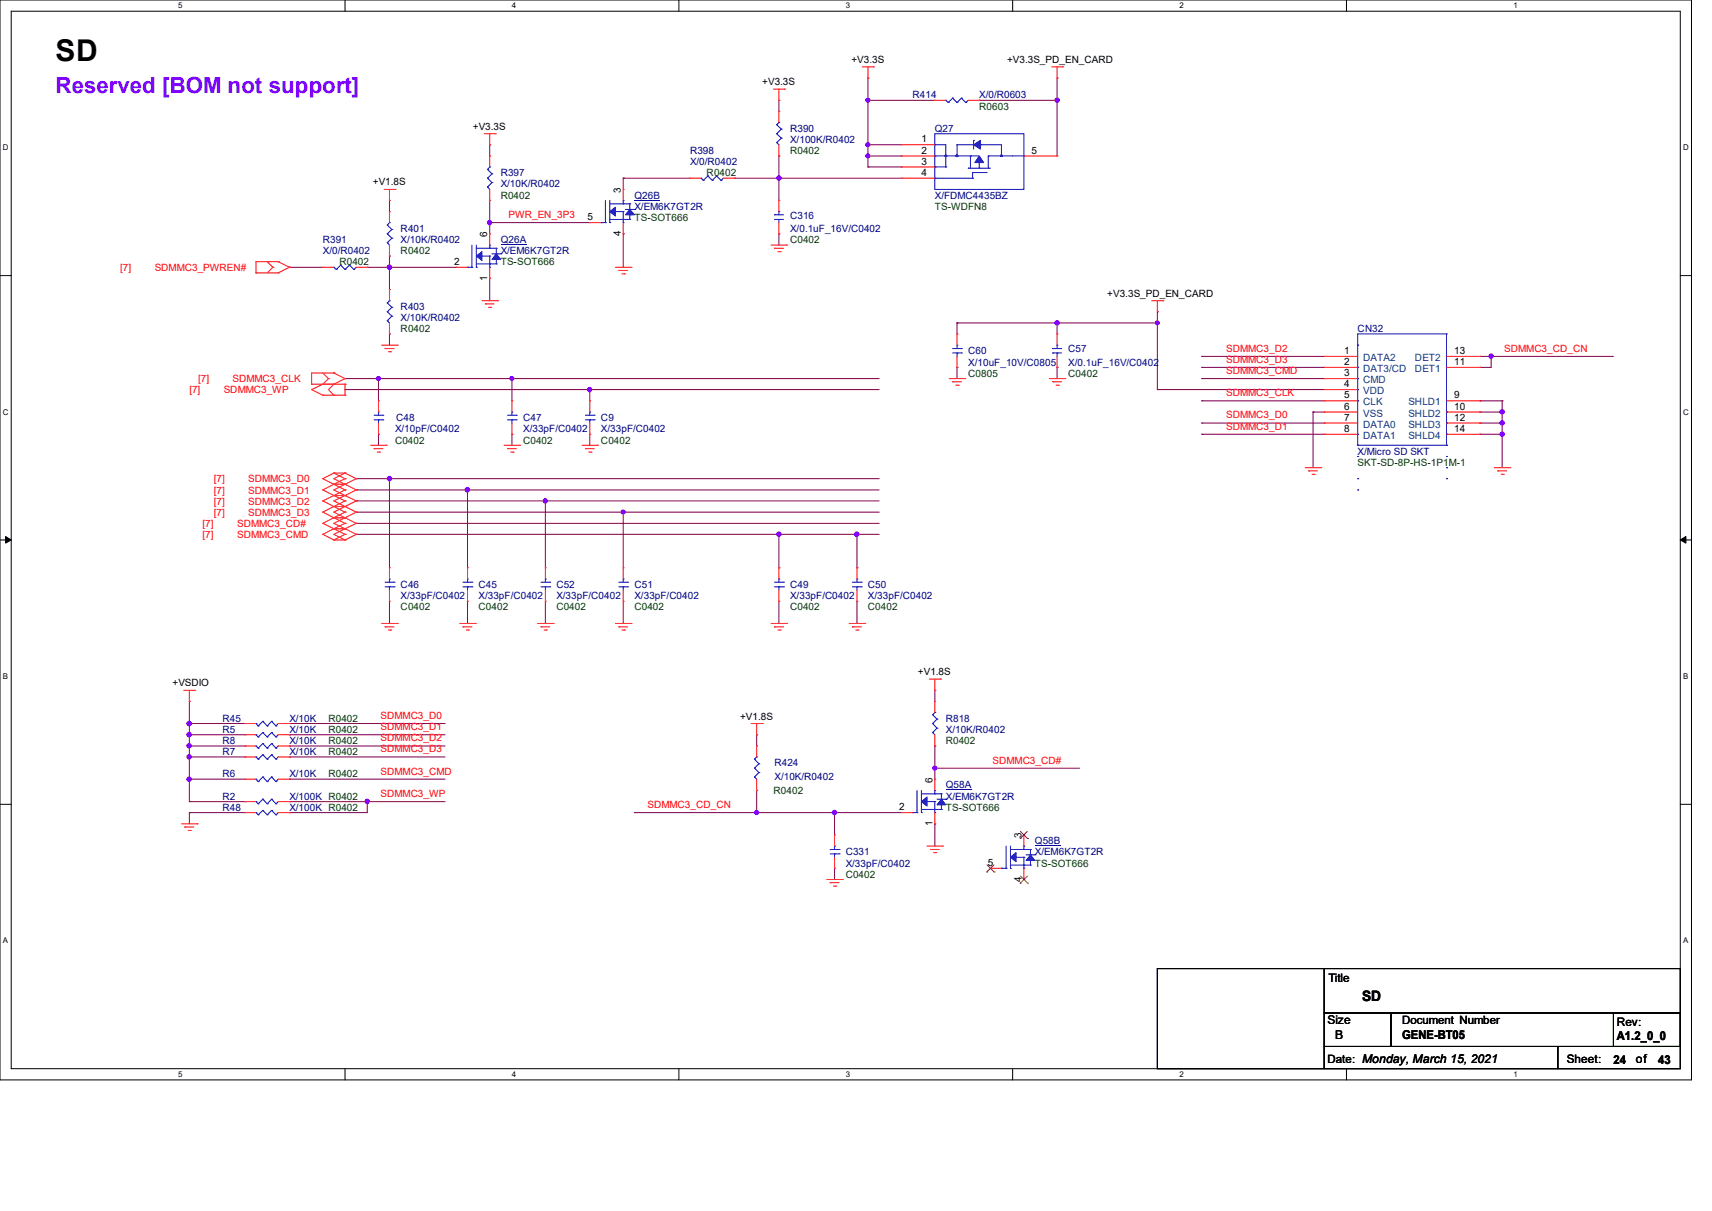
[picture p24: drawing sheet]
<svg xmlns="http://www.w3.org/2000/svg" width="297mm" height="210mm" viewBox="0 0 297 210" stroke-linecap="round" stroke-linejoin="round" font-family="sans-serif">
<defs><g id="words">
<text font-size="5.2" x="9.7" y="10.6">SD</text>
<text font-size="3.9" fill="#8000ff" x="9.7" y="16.1">Reserved [BOM not support]</text>
<text font-size="2.5" x="236.3" y="173.6">SD</text>
<g font-size="2.1">
<text x="230.3" y="177.6">Size</text>
<text x="231.6" y="180.1">B</text>
<text x="243.2" y="180.2">GENE-BT05</text>
<text x="279.9" y="184.4">24</text>
<text x="280.5" y="180.4">A1.2_0_0</text>
<text x="283.8" y="184.4">of</text>
<text x="287.7" y="184.4">43</text>
</g>
<g font-size="2">
<text x="230.5" y="170.3">Title</text>
<text x="243.2" y="177.5">Document Number</text>
<text x="280.5" y="178">Rev:</text>
<text x="230.3" y="184.3">Date: Monday, March 15, 2021</text>
<text x="271.8" y="184.4">Sheet:</text>
</g>
<g font-size="1.7">
<text x="147.7" y="10.9">+V3.3S</text>
<text x="174.7" y="10.9">+V3.3S_PD_EN_CARD</text>
<text x="132.2" y="14.7">+V3.3S</text>
<text x="82" y="22.5">+V3.3S</text>
<text x="159.8" y="24.7">1</text>
<text x="159.8" y="26.6">2</text>
<text x="159.8" y="28.5">3</text>
<text x="179" y="26.6">5</text>
<text x="64.7" y="32.1">+V1.8S</text>
<text x="107.7" y="33.4" transform="rotate(-90 107.7 33.4)">3</text>
<text x="159.8" y="30.5">4</text>
<text x="84.5" y="41.1" transform="rotate(-90 84.5 41.1)">6</text>
<text x="101.9" y="38.2">5</text>
<text x="107.7" y="40.9" transform="rotate(-90 107.7 40.9)">4</text>
<text x="78.8" y="45.9">2</text>
<text x="84.5" y="48.7" transform="rotate(-90 84.5 48.7)">1</text>
<text x="192.1" y="51.4">+V3.3S_PD_EN_CARD</text>
<text x="233.2" y="61.4">1</text>
<text x="233.2" y="63.3">2</text>
<text x="233.2" y="65.2">3</text>
<text x="252.3" y="61.4">13</text>
<text x="252.3" y="63.3">11</text>
<text x="233.2" y="67.1">4</text>
<text x="233.2" y="69.1">5</text>
<text x="233.2" y="71">6</text>
<text x="252.3" y="69.1">9</text>
<text x="252.3" y="71">10</text>
<text x="233.2" y="72.9">7</text>
<text x="233.2" y="74.9">8</text>
<text x="252.3" y="74.9">14</text>
<text x="252.3" y="72.9">12</text>
<text x="29.9" y="119">+VSDIO</text>
<text x="159.3" y="117">+V1.8S</text>
<text x="128.4" y="124.8">+V1.8S</text>
<text x="161.8" y="135.7" transform="rotate(-90 161.8 135.7)">6</text>
<text x="156" y="140.5">2</text>
<text x="161.8" y="143.3" transform="rotate(-90 161.8 143.3)">1</text>
<text x="177.2" y="145.4" transform="rotate(-90 177.2 145.4)">3</text>
<text x="171.4" y="150.2">5</text>
<text x="177.2" y="152.9" transform="rotate(-90 177.2 152.9)">4</text>
</g>
<g font-size="1.7" fill="#000080">
<text x="158.3" y="17.1">R414</text>
<text x="169.9" y="17.1">X/0/R0603</text>
<text x="137.1" y="22.9">R390</text>
<text x="162.2" y="22.9">Q27</text>
<text x="119.7" y="26.7">R398</text>
<text x="119.7" y="28.7">X/0/R0402</text>
<text x="137.1" y="24.8">X/100K/R0402</text>
<text x="86.9" y="30.6">R397</text>
<text x="86.9" y="32.5">X/10K/R0402</text>
<text x="110.1" y="34.5">Q26B</text>
<text x="162.2" y="34.5">X/FDMC4435BZ</text>
<text x="69.5" y="40.2">R401</text>
<text x="110.1" y="36.4">X/EM6K7GT2R</text>
<text x="137.1" y="37.9">C316</text>
<text x="137.1" y="40.2">X/0.1uF_16V/C0402</text>
<text x="56" y="42.2">R391</text>
<text x="56" y="44.1">X/0/R0402</text>
<text x="69.5" y="42.2">X/10K/R0402</text>
<text x="86.9" y="42.2">Q26A</text>
<text x="86.9" y="44.1">X/EM6K7GT2R</text>
<text x="69.5" y="53.8">R403</text>
<text x="69.5" y="55.7">X/10K/R0402</text>
<text x="235.5" y="57.6">CN32</text>
<text x="168" y="61.5">C60</text>
<text x="168" y="63.4">X/10uF_10V/C0805</text>
<text x="185.3" y="61.1">C57</text>
<text x="185.3" y="63.4">X/0.1uF_16V/C0402</text>
<text x="68.5" y="75">X/10pF/C0402</text>
<text x="68.7" y="73.1">C48</text>
<text x="90.8" y="73.1">C47</text>
<text x="90.8" y="75">X/33pF/C0402</text>
<text x="104.3" y="73.1">C9</text>
<text x="104.3" y="75">X/33pF/C0402</text>
<text x="235.5" y="78.8">X/Micro SD SKT</text>
<text x="69.5" y="102">C46</text>
<text x="69.5" y="103.9">X/33pF/C0402</text>
<text x="83" y="102">C45</text>
<text x="83" y="103.9">X/33pF/C0402</text>
<text x="96.5" y="102">C52</text>
<text x="96.5" y="103.9">X/33pF/C0402</text>
<text x="110.1" y="102">C51</text>
<text x="110.1" y="103.9">X/33pF/C0402</text>
<text x="137.1" y="102">C49</text>
<text x="137.1" y="103.9">X/33pF/C0402</text>
<text x="150.6" y="102">C50</text>
<text x="150.6" y="103.9">X/33pF/C0402</text>
<text x="38.6" y="125.2">R45</text>
<text x="50.2" y="125.2">X/10K</text>
<text x="164.1" y="125.2">R818</text>
<text x="38.6" y="127.1">R5</text>
<text x="38.6" y="129">R8</text>
<text x="38.6" y="131">R7</text>
<text x="50.2" y="127.1">X/10K</text>
<text x="50.2" y="129">X/10K</text>
<text x="50.2" y="131">X/10K</text>
<text x="164.1" y="127.1">X/10K/R0402</text>
<text x="38.6" y="134.8">R6</text>
<text x="50.2" y="134.8">X/10K</text>
<text x="134.4" y="132.9">R424</text>
<text x="134.4" y="135.2">X/10K/R0402</text>
<text x="164.1" y="136.7">Q58A</text>
<text x="38.6" y="140.6">R48</text>
<text x="38.6" y="138.7">R2</text>
<text x="50.2" y="140.6">X/100K R0402</text>
<text x="50.2" y="138.7">X/100K R0402</text>
<text x="164.1" y="138.7">X/EM6K7GT2R</text>
<text x="146.7" y="148.3">C331</text>
<text x="179.5" y="146.4">Q58B</text>
<text x="179.5" y="148.3">X/EM6K7GT2R</text>
<text x="146.7" y="150.3">X/33pF/C0402</text>
</g>
<g font-size="1.7" fill="#004000">
<text x="169.9" y="19">R0603</text>
<text x="137.1" y="26.7">R0402</text>
<text x="86.9" y="34.5">R0402</text>
<text x="122.6" y="30.6">R0402</text>
<text x="110.1" y="38.3">TS-SOT666</text>
<text x="162.2" y="36.4">TS-WDFN8</text>
<text x="58.9" y="46">R0402</text>
<text x="69.5" y="44.1">R0402</text>
<text x="86.9" y="46">TS-SOT666</text>
<text x="137.1" y="42.2">C0402</text>
<text x="69.5" y="57.6">R0402</text>
<text x="168" y="65.3">C0805</text>
<text x="185.3" y="65.3">C0402</text>
<text x="68.5" y="76.9">C0402</text>
<text x="90.8" y="76.9">C0402</text>
<text x="104.3" y="76.9">C0402</text>
<text x="235.5" y="80.8">SKT-SD-8P-HS-1P1M-1</text>
<text x="69.5" y="105.9">C0402</text>
<text x="83" y="105.9">C0402</text>
<text x="96.5" y="105.9">C0402</text>
<text x="110.1" y="105.9">C0402</text>
<text x="137.1" y="105.9">C0402</text>
<text x="150.6" y="105.9">C0402</text>
<text x="57" y="125.2">R0402</text>
<text x="57" y="127.1">R0402</text>
<text x="57" y="129">R0402</text>
<text x="57" y="131">R0402</text>
<text x="164.1" y="129">R0402</text>
<text x="57" y="134.8">R0402</text>
<text x="134.2" y="137.7">R0402</text>
<text x="164.1" y="140.6">TS-SOT666</text>
<text x="146.7" y="152.2">C0402</text>
<text x="179.5" y="150.3">TS-SOT666</text>
</g>
<g font-size="1.7" fill="#f00">
<text x="88.2" y="37.8">PWR_EN_3P3</text>
<text x="20.9" y="47">[7]</text>
<text x="26.8" y="47">SDMMC3_PWREN#</text>
<text x="212.7" y="61">SDMMC3_D2</text>
<text x="212.7" y="62.9">SDMMC3_D3</text>
<text x="212.7" y="64.9">SDMMC3_CMD</text>
<text x="261" y="61">SDMMC3_CD_CN</text>
<text x="32.8" y="68.2">[7]</text>
<text x="34.4" y="66.3">[7]</text>
<text x="38.8" y="68.2">SDMMC3_WP</text>
<text x="40.3" y="66.3">SDMMC3_CLK</text>
<text x="212.7" y="68.7">SDMMC3_CLK</text>
<text x="212.7" y="72.6">SDMMC3_D0</text>
<text x="212.7" y="74.5">SDMMC3_D1</text>
<text x="37.1" y="83.6">[7]</text>
<text x="43.1" y="83.6">SDMMC3_D0</text>
<text x="37.1" y="85.6">[7]</text>
<text x="37.1" y="87.5">[7]</text>
<text x="37.1" y="89.4">[7]</text>
<text x="43.1" y="85.6">SDMMC3_D1</text>
<text x="43.1" y="87.5">SDMMC3_D2</text>
<text x="43.1" y="89.4">SDMMC3_D3</text>
<text x="35.1" y="93.3">[7]</text>
<text x="35.1" y="91.4">[7]</text>
<text x="41.1" y="93.3">SDMMC3_CMD</text>
<text x="41.1" y="91.4">SDMMC3_CD#</text>
<text x="66" y="124.7">SDMMC3_D0</text>
<text x="66" y="126.6">SDMMC3_D1</text>
<text x="66" y="128.6">SDMMC3_D2</text>
<text x="66" y="130.5">SDMMC3_D3</text>
<text x="66" y="134.3">SDMMC3_CMD</text>
<text x="172.2" y="132.4">SDMMC3_CD#</text>
<text x="66" y="138.2">SDMMC3_WP</text>
<text x="112.4" y="140.1">SDMMC3_CD_CN</text>
</g>
<g font-size="1.7" fill="#004080">
<text x="236.5" y="62.6">DATA2</text>
<text x="236.5" y="64.5">DAT3/CD</text>
<text x="245.5" y="62.6">DET2</text>
<text x="245.5" y="64.5">DET1</text>
<text x="236.5" y="66.5">CMD</text>
<text x="236.5" y="68.4">VDD</text>
<text x="236.5" y="70.3">CLK</text>
<text x="244.3" y="70.3">SHLD1</text>
<text x="236.5" y="72.3">VSS</text>
<text x="236.5" y="74.2">DATA0</text>
<text x="236.5" y="76.1">DATA1</text>
<text x="244.3" y="72.3">SHLD2</text>
<text x="244.3" y="76.1">SHLD4</text>
<text x="244.3" y="74.2">SHLD3</text>
</g>
<g font-size="1.4">
<text x="30.9" y="1.4">5</text>
<text x="88.8" y="1.4">4</text>
<text x="146.7" y="1.4">3</text>
<text x="204.6" y="1.4">2</text>
<text x="262.6" y="1.4">1</text>
<text x=".5" y="26.1">D</text>
<text x="292" y="26.1">D</text>
<text x=".5" y="71.9">C</text>
<text x="292" y="71.9">C</text>
<text x=".5" y="117.8">B</text>
<text x="292" y="117.8">B</text>
<text x=".5" y="163.6">A</text>
<text x="292" y="163.6">A</text>
<text x="30.9" y="186.8">5</text>
<text x="88.8" y="186.8">4</text>
<text x="146.7" y="186.8">3</text>
<text x="204.6" y="186.8">2</text>
<text x="262.6" y="186.8">1</text>
</g>
</g></defs>
<path d="M0 0h293.5v187.3h-293.5zM1.9 1.9h289.6v183.4h-289.6z" fill="none" stroke="#000" stroke-width=".17"/>
<g fill="#fff">
<path d="M30.9 .2h.8v1.5h-.8z"/>
<path d="M30.9 185.5h.8v1.6h-.8z"/>
</g>
<path d="M59.9 0v1.9M59.9 185.3v2" fill="none" stroke="#000" stroke-width=".17"/>
<g fill="#fff">
<path d="M88.8 .2h.8v1.5h-.8z"/>
<path d="M88.8 185.5h.8v1.6h-.8z"/>
</g>
<path d="M117.8 0v1.9M117.8 185.3v2" fill="none" stroke="#000" stroke-width=".17"/>
<g fill="#fff">
<path d="M146.7 .2h.8v1.5h-.8z"/>
<path d="M146.7 185.5h.8v1.6h-.8z"/>
</g>
<path d="M175.7 0v1.9M175.7 185.3v2" fill="none" stroke="#000" stroke-width=".17"/>
<g fill="#fff">
<path d="M204.6 .2h.8v1.5h-.8z"/>
<path d="M204.6 185.5h.8v1.6h-.8z"/>
</g>
<path d="M233.6 0v1.9M233.6 185.3v2" fill="none" stroke="#000" stroke-width=".17"/>
<g fill="#fff">
<path d="M262.6 .2h.7v1.5h-.7z"/>
<path d="M262.6 185.5h.7v1.6h-.7z"/>
<path d="M.5 24.8h1v1.6h-1z"/>
<path d="M292 24.8h1v1.6h-1z"/>
<path d="M.5 70.7h1v1.5h-1z"/>
<path d="M292 70.7h1v1.5h-1z"/>
</g>
<path d="M0 47.8h1.9M291.5 47.8h2" fill="none" stroke="#000" stroke-width=".17"/>
<g fill="#fff">
<path d="M.5 116.5h.9v1.6h-.9z"/>
<path d="M292 116.5h.9v1.6h-.9z"/>
</g>
<path d="M0 93.6h1.9M291.5 93.6h2" fill="none" stroke="#000" stroke-width=".17"/>
<path d="M1 93l.9 .6-.9 .6zM291.5 93.6l1-.6v1.2z" fill="#000" stroke="#000" stroke-width=".17"/>
<g fill="#fff">
<path d="M.5 162.4h.9v1.5h-.9z"/>
<path d="M292 162.4h.9v1.5h-.9z"/>
</g>
<path d="M0 139.5h1.9M291.5 139.5h2M200.8 168h28.9v17.3h-28.9zM229.7 175.7h11.6v5.8h-11.6zM229.7 168h61.8v7.7h-61.8zM241.3 175.7h50.2v5.8h-50.2zM279.9 175.7h11.6v5.8h-11.6zM229.7 181.5h40.6v3.8h-40.6zM270.3 181.5h21.2v3.8h-21.2z" fill="none" stroke="#000" stroke-width=".17"/>
<g fill="none" stroke="#800040" stroke-width=".17">
<path d="M135.1 17.4h.1M135.1 17.4v1.9M150.6 17.4h.1M150.6 13.5h.1M150.6 13.5v15.5M150.6 17.4h11.6M169.9 17.4h.1M169.9 17.4h13.5M183.4 17.4h.1M183.4 13.5h.1M183.4 13.5v13.6M67.6 34.8h.1"/>
<path d="M67.6 34.8v1.9M85 38.6h.1M85 25.1h.1M85 34.8h.1M85 25.1v2M85 34.8v5.8M85 38.6h17.3M108.1 30.9h.1M108.1 30.9v2M108.1 30.9h11.6M127.4 30.9h.1M127.4 30.9h29"/>
<path d="M135.1 30.9h.1M135.1 27.1h.1M135.1 27.1v7.7M150.6 25.1h.1M150.6 27.1h.1M150.6 29h.1M150.6 25.1h5.8M150.6 27.1h5.8M150.6 29h5.8M50.2 46.4h.1M50.2 46.4h5.8M63.7 46.4h.1"/>
<path d="M63.7 46.4h15.5M67.6 46.4h.1M67.6 44.4h.1M67.6 57.9h.1M67.6 44.4v5.8M67.6 57.9v2M85 48.3h.1M85 48.3v3.9M108.1 40.6h.1M108.1 40.6v5.8M135.1 40.6h.1M135.1 40.6v1.9"/>
<path d="M166 56h.1M166 56v1.9M166 56h34.8M183.4 56h.1M183.4 56v1.9M200.8 56h.1M200.8 54.1h.1M200.8 54.1v13.5M59.9 65.7h.1M59.9 67.6h.1M59.9 67.6h92.6M59.9 65.7h92.6"/>
<path d="M65.7 65.7h.1M65.7 75.3h.1M65.7 65.7v3.8M65.7 75.3v1.9M88.8 65.7h.1M88.8 75.3h.1M88.8 65.7v3.8M88.8 75.3v1.9M102.3 67.6h.1M102.3 75.3h.1M102.3 67.6v1.9M102.3 75.3v1.9"/>
<path d="M166 63.7h.1M166 63.7v2M183.4 63.7h.1M183.4 63.7v2M200.8 67.6h.1M200.8 67.6h28.9M208.5 73.4h.1M208.5 75.3h.1M208.5 61.8h.1M208.5 63.7h.1M208.5 65.7h.1M208.5 69.5h.1"/>
<path d="M208.5 69.5h21.2M208.5 73.4h21.2M208.5 75.3h21.2M208.5 65.7h21.2M208.5 61.8h21.2M208.5 63.7h21.2M227.8 71.5h.1M227.8 71.5h1.9M227.8 71.5v9.6M256.8 69.5h.1M256.8 71.5h.1M256.8 73.4h.1"/>
<path d="M256.8 75.3h.1M256.8 63.7h.1M256.8 61.8h.1M256.8 69.5h3.8M256.8 71.5h3.8M256.8 73.4h3.8M256.8 75.3h3.8M256.8 61.8h23.1M258.7 61.8h.1M258.7 61.8v1.9h-1.9M260.6 69.5h.1M260.6 71.5h.1"/>
<path d="M260.6 75.3h.1M260.6 73.4h.1M260.6 69.5v11.6M61.8 83h.1M61.8 85h.1M61.8 86.9h.1M61.8 88.8h.1M61.8 90.8h.1M61.8 92.7h.1M61.8 83h90.7M61.8 85h90.7M61.8 86.9h90.7"/>
<path d="M61.8 88.8h90.7M61.8 92.7h90.7M61.8 90.8h90.7M67.6 83h.1M67.6 83v15.5M81.1 85h.1M81.1 85v13.5M94.6 86.9h.1M94.6 86.9v11.6M108.1 88.8h.1M108.1 88.8v9.7M135.1 98.5h.1"/>
<path d="M135.1 92.7h.1M135.1 92.7v5.8M148.7 92.7h.1M148.7 98.5h.1M148.7 92.7v5.8M67.6 108.1h.1M67.6 104.3v3.8M81.1 108.1h.1M81.1 104.3v3.8M94.6 108.1h.1M94.6 104.3v3.8M108.1 108.1h.1"/>
<path d="M108.1 104.3v3.8M135.1 108.1h.1M135.1 104.3v3.8M148.7 108.1h.1M148.7 104.3v3.8M162.2 119.7h.1M162.2 119.7v1.9M32.9 125.5h.1M32.9 121.6h.1M32.9 127.4h.1M32.9 129.4h.1M32.9 131.3h.1"/>
<path d="M32.9 135.1h.1M32.9 139h.1M32.9 125.5h9.6M32.9 121.6v17.4M32.9 127.4h9.6M32.9 129.4h9.6M32.9 131.3h9.6M32.9 135.1h9.6M32.9 139h9.6M50.2 125.5h.1M50.2 127.4h.1M50.2 129.4h.1"/>
<path d="M50.2 131.3h.1M50.2 135.1h.1M50.2 139h.1M50.2 125.5h27M50.2 127.4h27M50.2 129.4h27M50.2 131.3h27M50.2 135.1h27M50.2 139h27M63.7 139h.1M63.7 139v1.9h-13.5M131.3 127.4h.1"/>
<path d="M131.3 137.1h.1M131.3 127.4v2M131.3 137.1v3.8M162.2 133.2h.1M162.2 129.4h.1M162.2 129.4v5.7M162.2 133.2h25.1M32.9 140.9h.1M32.9 140.9v2M32.9 140.9h9.6M50.2 140.9h.1M110.1 140.9h.1"/>
<path d="M110.1 140.9h46.3M131.3 140.9h.1M144.8 140.9h.1M144.8 150.6h.1M144.8 140.9v3.9M144.8 150.6v1.9M162.2 142.9h.1M162.2 142.9v3.8"/>
</g>
<g fill="#f0f" stroke="#f0f" stroke-width=".17">
<circle cx="260.6" cy="71.4" r=".38"/>
<circle cx="260.6" cy="73.3" r=".38"/>
<circle cx="260.6" cy="75.3" r=".38"/>
<circle cx="200.8" cy="56" r=".35"/>
<circle cx="183.4" cy="56" r=".38"/>
<circle cx="88.8" cy="65.6" r=".35"/>
<circle cx="32.8" cy="125.5" r=".38"/>
<circle cx="32.8" cy="127.4" r=".38"/>
<circle cx="32.8" cy="129.3" r=".38"/>
<circle cx="32.8" cy="131.3" r=".38"/>
<circle cx="67.6" cy="83" r=".38"/>
<circle cx="81.1" cy="84.9" r=".38"/>
<circle cx="32.8" cy="135.1" r=".38"/>
<circle cx="144.8" cy="140.9" r=".38"/>
<circle cx="94.6" cy="86.9" r=".37"/>
<circle cx="108.1" cy="88.8" r=".35"/>
<circle cx="102.3" cy="67.6" r=".37"/>
<circle cx="63.7" cy="139" r=".37"/>
<circle cx="65.6" cy="65.6" r=".35"/>
<circle cx="135.1" cy="30.9" r=".38"/>
<circle cx="150.6" cy="27" r=".35"/>
<circle cx="150.6" cy="25.1" r=".35"/>
<circle cx="183.4" cy="17.4" r=".38"/>
<circle cx="150.6" cy="17.4" r=".35"/>
<circle cx="84.9" cy="38.6" r=".37"/>
<circle cx="67.6" cy="46.3" r=".38"/>
<circle cx="148.6" cy="92.6" r=".38"/>
<circle cx="135.1" cy="92.6" r=".38"/>
<circle cx="258.7" cy="61.8" r=".37"/>
<circle cx="162.2" cy="133.2" r=".35"/>
<circle cx="131.3" cy="140.9" r=".35"/>
</g>
<g fill="none" stroke="#f00" stroke-width=".17">
<path d="M134.2 15.5h1.9M135.1 17.4h.1M135.1 19.3h.1M135.1 15.5v1.9M135.1 19.3v2M136.1 15.5h.1M149.6 11.6h2M150.6 13.5h.1M150.6 11.6v1.9M151.6 11.6h.1M162.2 17.4h.1M162.2 17.4h1.9"/>
<path d="M168 17.4h1.9M169.9 17.4h.1M182.5 11.6h1.9M183.4 13.5h.1M183.4 11.6v1.9M184.4 11.6h.1M66.6 32.9h1.9M67.6 34.8h.1M67.6 36.7h.1M67.6 32.9v1.9M67.6 36.7v1.9M68.5 32.9h.1"/>
<path d="M84 23.2h1.9M85 25.1h.1M85 34.8h.1M85 27.1h.1M85 23.2v1.9M85 27.1v1.9M85 32.9v1.9M85.9 23.2h.1M102.3 38.6h.1M102.3 38.6h2M108.1 32.9h.1M108.1 32.9v1.9"/>
<path d="M108.1 38.6v2M119.7 30.9h.1M119.7 30.9h1.9M125.5 30.9h1.9M127.4 30.9h.1M135.1 27.1h.1M135.1 34.8h.1M135.1 25.1v2M135.1 34.8v1.9M135.1 38.6v2M156.4 25.1h.1M156.4 27.1h.1"/>
<path d="M156.4 29h.1M156.4 30.9h.1M156.4 30.9h5.8M156.4 25.1h5.8M156.4 27.1h5.8M156.4 29h5.8M177.6 27.1h5.8M183.4 27.1h.1M44.4 47.3h.1M44.4 47.3h3.9M46.4 45.4l.9 1M47.3 46.4h.1"/>
<path d="M47.3 46.4l-.9 .9M48.3 45.4h.1M48.3 47.3h.1M48.3 45.4h-3.9v1.9M48.3 45.4l1.9 1M50.2 46.4h.1M50.2 46.4l-1.9 .9M56 46.4h.1M56 46.4h1.9M61.8 46.4h1.9M63.7 46.4h.1M66.2 59.9h2.7"/>
<path d="M67.6 44.4h.1M67.6 57.9h.1M67.6 50.2h.1M67.6 42.5v1.9M67.6 50.2v2M67.6 56v1.9M68.9 59.9h.1M79.2 46.4h.1M79.2 46.4h1.9M83.6 52.2h2.7M84.2 52.7h.1M84.2 52.7h1.5"/>
<path d="M84.8 53.3h.3M85 48.3h.1M85 40.6h.1M85 40.6v1.9M85 46.4v1.9M85.1 53.3h.1M86.3 52.2h.1M106.8 46.4h2.7M107.4 46.9h.1M107.4 46.9h1.5M107.9 47.5h.4M108.1 40.6h.1"/>
<path d="M108.3 47.5h.1M109.5 46.4h.1M133.8 42.5h2.7M134.4 43.1h.1M134.4 43.1h1.5M135 43.6h.3M135.1 40.6h.1M135.3 43.6h.1M136.5 42.5h.1M166 57.9h.1M166 57.9v2M183.4 57.9h.1"/>
<path d="M183.4 57.9v2M199.8 52.2h2M200.8 54.1h.1M200.8 52.2v1.9M201.8 52.2h.1M54.1 67.6h.1M54.1 66.6h.1M54.1 66.6h5.8M54.1 67.6l1.9 .9M56 68.5h.1M56 68.5h3.9M56 64.7l1 1"/>
<path d="M57 65.7h.1M57 65.7l-1 .9-1.9 1M57.9 66.6h.1M57.9 68.5h.1M57.9 64.7h.1M57.9 66.6l-.9 1 .9 .9M57.9 64.7h-3.8v1.9M57.9 64.7l2 1M59.9 66.6h.1M59.9 68.5h.1M59.9 65.7h.1M59.9 66.6v1.9"/>
<path d="M59.9 65.7l-2 .9M64.3 77.2h2.7M64.9 77.8h.1M64.9 77.8h1.5M65.4 78.4h.4M65.7 75.3h.1M65.7 69.5h.1M65.7 69.5v2M65.7 73.4v1.9M65.8 78.4h.1M66.8 60.5h.1M66.8 60.5h1.6"/>
<path d="M67 77.2h.1M67.4 61h.4M67.8 61h.1M87.5 77.2h2.7M88.1 77.8h.1M88.1 77.8h1.5M88.6 78.4h.4M88.8 75.3h.1M88.8 69.5h.1M88.8 69.5v2M88.8 73.4v1.9M89 78.4h.1"/>
<path d="M90.2 77.2h.1M101 77.2h2.7M101.6 77.8h.1M101.6 77.8h1.5M102.2 78.4h.3M102.3 75.3h.1M102.3 69.5h.1M102.3 69.5v2M102.3 73.4v1.9M102.5 78.4h.1M103.7 77.2h.1M164.7 65.7h2.7"/>
<path d="M165.3 66.2h.1M165.3 66.2h1.5M165.8 66.8h.4M166 63.7h.1M166 61.8v1.9M166.2 66.8h.1M167.4 65.7h.1M182 65.7h2.7M182.6 66.2h.1M182.6 66.2h1.6M183.2 66.8h.4M183.4 63.7h.1"/>
<path d="M183.4 61.8v1.9M183.6 66.8h.1M184.7 65.7h.1M229.7 61.8h.1M229.7 63.7h.1M229.7 65.7h.1M229.7 67.6h.1M229.7 69.5h.1M229.7 71.5h.1M229.7 73.4h.1M229.7 75.3h.1M229.7 65.7h5.8"/>
<path d="M229.7 61.8h5.8M229.7 63.7h5.8M229.7 67.6h5.8M229.7 69.5h5.8M229.7 71.5h5.8M229.7 73.4h5.8M229.7 75.3h5.8M251 61.8h5.8M251 63.7h5.8M251 69.5h5.8M251 71.5h5.8M251 73.4h5.8"/>
<path d="M251 75.3h5.8M256.8 69.5h.1M256.8 71.5h.1M256.8 75.3h.1M256.8 61.8h.1M256.8 73.4h.1M256.8 63.7h.1M56 92.7h.1M56 83h.1M56 85h.1M56 86.9h.1M56 88.8h.1"/>
<path d="M56 90.8h.1M56 92.7l1.9 .9M56 83l1.9 1M56 85l1.9 .9M56 86.9l1.9 .9M56 88.8l1.9 1M56 90.8l1.9 .9M57.9 93.6h.1M57.9 91.7h.1M57.9 84h.1M57.9 82h.1M57.9 85.9h.1"/>
<path d="M57.9 87.8h.1M57.9 89.8h.1M57.9 93.6h2M57.9 91.7h2M57.9 91.7l-1.9 1M57.9 91.7l2 1M57.9 84h2M57.9 82h2M57.9 82l-1.9 1M57.9 82l2 1M57.9 85.9h2M57.9 84l-1.9 1"/>
<path d="M57.9 84l2 1M57.9 87.8h2M57.9 85.9l-1.9 1M57.9 85.9l2 1M57.9 89.8h2M57.9 87.8l-1.9 1M57.9 87.8l2 1M57.9 89.8l-1.9 1M57.9 89.8l2 1M59.9 91.7h.1M59.9 93.6h.1M59.9 92.7h.1"/>
<path d="M59.9 82h.1M59.9 84h.1M59.9 83h.1M59.9 85.9h.1M59.9 85h.1M59.9 87.8h.1M59.9 86.9h.1M59.9 89.8h.1M59.9 88.8h.1M59.9 90.8h.1M59.9 91.7l1.9 1M59.9 91.7l-2 1 2 .9"/>
<path d="M59.9 92.7l-2 .9M59.9 82l1.9 1M59.9 82l-2 1 3.9 2M59.9 83l-2 1M59.9 85l-2 .9M59.9 85.9l1.9 1M59.9 85.9l-2 1 3.9 1.9M59.9 86.9l-2 .9M59.9 88.8l-2 1M59.9 89.8l-2 1 2 .9M59.9 90.8l-2 .9M61.8 92.7h.1"/>
<path d="M61.8 83h.1M61.8 85h.1M61.8 86.9h.1M61.8 88.8h.1M61.8 90.8h.1M61.8 92.7l-1.9 .9M61.8 83l-3.9 2 2 .9M61.8 85l-1.9 .9M61.8 86.9l-3.9 1.9 3.9 2M61.8 88.8l-1.9 1M61.8 90.8l-1.9 .9M67.6 98.5h.1"/>
<path d="M67.6 98.5v1.9M81.1 98.5h.1M81.1 98.5v1.9M94.6 98.5h.1M94.6 98.5v1.9M108.1 98.5h.1M108.1 98.5v1.9M135.1 98.5h.1M135.1 98.5v1.9M148.7 98.5h.1M148.7 98.5v1.9M226.4 81.1h2.8"/>
<path d="M227 81.7h.1M227 81.7h1.6M227.6 82.3h.4M228 82.3h.1M229.2 81.1h.1M259.2 81.1h2.8M259.8 81.7h.1M259.8 81.7h1.6M260.4 82.3h.4M260.8 82.3h.1M262 81.1h.1M31.9 119.7h1.9"/>
<path d="M32.9 119.7v1.9M33.8 119.7h.1M66.2 108.1h2.7M66.8 108.7h.1M66.8 108.7h1.6M67.4 109.3h.4M67.6 104.3h.1M67.6 102.3v2M67.8 109.3h.1M68.9 108.1h.1M79.8 108.1h2.7M80.3 108.7h.1"/>
<path d="M80.3 108.7h1.6M80.9 109.3h.4M81.1 104.3h.1M81.1 102.3v2M81.3 109.3h.1M82.5 108.1h.1M93.3 108.1h2.7M93.9 108.7h.1M93.9 108.7h1.5M94.4 109.3h.4M94.6 104.3h.1M94.6 102.3v2"/>
<path d="M94.8 109.3h.1M96 108.1h.1M106.8 108.1h2.7M107.4 108.7h.1M107.4 108.7h1.5M107.9 109.3h.4M108.1 104.3h.1M108.1 102.3v2M108.3 109.3h.1M109.5 108.1h.1M133.8 108.1h2.7M134.4 108.7h.1"/>
<path d="M134.4 108.7h1.5M135 109.3h.3M135.1 104.3h.1M135.1 102.3v2M135.3 109.3h.1M136.5 108.1h.1M147.3 108.1h2.7M147.9 108.7h.1M147.9 108.7h1.5M148.5 109.3h.3M148.7 104.3h.1M148.7 102.3v2"/>
<path d="M148.8 109.3h.1M150 108.1h.1M161.2 117.8h2M162.2 119.7h.1M162.2 117.8v1.9M163.2 117.8h.1M32.9 121.6h.1M42.5 127.4h.1M42.5 125.5h.1M42.5 129.4h.1M42.5 135.1h.1M42.5 139h.1"/>
<path d="M42.5 131.3h.1M42.5 125.5h1.9M42.5 127.4h1.9M42.5 129.4h1.9M42.5 135.1h1.9M42.5 139h1.9M42.5 131.3h1.9M48.3 125.5h1.9M48.3 127.4h1.9M48.3 129.4h1.9M48.3 135.1h1.9M48.3 139h1.9"/>
<path d="M48.3 131.3h1.9M50.2 127.4h.1M50.2 125.5h.1M50.2 129.4h.1M50.2 135.1h.1M50.2 139h.1M50.2 131.3h.1M130.3 125.5h1.9M131.3 127.4h.1M131.3 137.1h.1M131.3 129.4h.1M131.3 125.5v1.9"/>
<path d="M131.3 129.4v1.9M131.3 135.1v2M132.2 125.5h.1M162.2 129.4h.1M162.2 121.6h.1M162.2 135.1h.1M162.2 121.6v2M162.2 127.4v2M162.2 135.1v2M31.5 142.9h2.7M32 143.4h.1M32 143.4h1.6"/>
<path d="M32.6 144h.4M33 144h.1M34.2 142.9h.1M42.5 140.9h.1M42.5 140.9h1.9M48.3 140.9h1.9M50.2 140.9h.1M143.4 152.5h2.7M144 153.1h.1M144 153.1h1.6M144.6 153.7h.4M144.8 150.6h.1"/>
<path d="M144.8 144.8h.1M144.8 144.8v1.9M144.8 148.7v1.9M145 153.7h.1M146.1 152.5h.1M156.4 140.9h.1M156.4 140.9h1.9M160.8 146.7h2.7M161.4 147.3h.1M161.4 147.3h1.5M162 147.9h.3M162.2 142.9h.1"/>
<path d="M162.2 140.9v2M162.3 147.9h.1M163.5 146.7h.1M171.8 150.6h.1M171.8 150.6h1.9M177.6 152.5h.1M177.6 144.8h.1M177.6 144.8v1.9M177.6 150.6v1.9"/>
</g>
<g fill="none" stroke="#00f" stroke-width=".17">
<path d="M164.1 17.4h.1M164.1 17.4l.4 .4M164.5 17.8h.1M165.3 17h.1M165.3 17l-.8 .8M165.3 17l.7 .8M166 17.8h.1M166.8 17h.1M166.8 17l.8 .8M166.8 17l-.8 .8M167.6 17.8h.1M168 17.4l-.4 .4"/>
<path d="M67.2 39h.1M67.2 39l.8 .8M67.6 38.6h.1M67.6 38.6l-.4 .4M68 39.8h.1M68 39.8l-.8 .8M84.6 29.4h.1M84.6 32.4h.1M84.6 30.9h.1M84.6 29.4l.7 .7M84.6 32.4l.4 .5M84.6 30.9l.7 .8"/>
<path d="M85 29h.1M85 29l-.4 .4M85.3 31.7h.1M85.3 30.1h.1M85.3 31.7l-.7 .7M85.3 30.1l-.7 .8M104.3 38.6h.1M104.3 38.6h.7M105 38.6h.1M105 34.8v3.8M105.8 38.6h.1M105.8 34.8v3.8"/>
<path d="M105.8 35.3h3.5M105.8 38.1h3.5M106.8 36.7h1.3M108.1 35.3h.1M108.1 38.1h.1M108.1 36.7h.1M108.1 38.6h.1M108.1 34.8h.1M108.1 34.8v.5M108.1 36.7v1.9M108.5 36.3h1.6M109.3 38.1h.1"/>
<path d="M109.3 37.3h.1M109.3 35.3h.1M109.3 36.3h.1M109.3 35.3v1M109.3 37.3v.8M110.1 36.3h.1M121.6 30.9h.1M121.6 30.9l.4 .4M122 31.3h.1M122.8 30.5h.1M122.8 30.5l-.8 .8M122.8 30.5l.8 .8"/>
<path d="M123.6 31.3h.1M124.3 30.5h.1M124.3 30.5l.8 .8M124.3 30.5l-.7 .8M125.1 31.3h.1M125.5 30.9l-.4 .4M134.4 37.3h.1M134.4 38.1h.1M134.4 38.1h1.5M134.4 37.3h1.5M134.7 21.6h.1M134.7 24.7h.1"/>
<path d="M134.7 23.2h.1M134.7 21.6l.9 .8M134.7 24.7l.4 .4M134.7 23.2l.9 .8M135.1 21.3h.1M135.1 36.7h.1M135.1 38.1h.1M135.1 21.3l-.4 .3M135.1 36.7v.6M135.1 38.1v.5M135.6 24h.1M135.6 22.4h.1"/>
<path d="M135.6 24l-.9 .7M135.6 22.4l-.9 .8M162.2 23.2h15.4v9.7h-15.4zM162.2 30.9h.1M162.2 25.1h.1M162.2 27.1h.1M162.2 29h.1M162.2 27.1h7.7M162.2 25.1h1.9v3.9M162.2 30.9h6.5M162.2 29h1.9M164.1 27.1h.1"/>
<path d="M164.1 29h.1M166 25.1h.1M166 27.1h.1M166 25.1v2M166 25.1h2.9M168 29.2h.1M168 29.2h3.8M168.4 27.1h.1M168.4 27.1v2.1M168.7 30.9h.1M168.9 24.3h.1M168.9 24.3v1.6"/>
<path d="M169.9 29.2h.1M169.9 27.8v1.4M170.1 25.1h.1M170.1 25.1h3.6v2M171.1 29.9h.1M171.1 29.9h-2.4v1M171.4 29.2h.1M171.4 27.1h.1M171.4 27.1v2.1M171.4 27.1h6.2M173.7 27.1h.1M177.6 27.1h.1"/>
<path d="M57.9 46.4h.1M57.9 46.4l.4 .3M58.3 46.7h.1M59.1 46h.1M59.1 46l-.8 .7M59.1 46l.8 .7M59.9 46.7h.1M60.6 46h.1M60.6 46l.8 .7M60.6 46l-.7 .7M61.4 46.7h.1M61.8 46.4l-.4 .3"/>
<path d="M67.2 42.1h.1M67.2 40.6h.1M67.2 52.5h.1M67.2 55.6h.1M67.2 54.1h.1M67.2 42.1l.4 .4M67.2 40.6l.8 .7M67.2 52.5l.8 .8M67.2 55.6l.4 .4M67.2 54.1l.8 .7M67.6 52.2h.1M67.6 52.2l-.4 .3"/>
<path d="M68 41.3h.1M68 54.8h.1M68 53.3h.1M68 41.3l-.8 .8M68 54.8l-.8 .8M68 53.3l-.8 .8M81.1 46.4h.1M81.1 46.4h.8M81.9 46.4h.1M81.9 42.5v3.9M82.6 46.4h.1M82.6 42.5v3.9"/>
<path d="M82.6 43.1h3.5M82.6 45.8h3.5M83.6 44.4h1.4M85 43.1h.1M85 45.8h.1M85 44.4h.1M85 46.4h.1M85 42.5h.1M85 42.5v.6M85 44.4v2M85.3 44h1.6M86.1 45.8h.1"/>
<path d="M86.1 45h.1M86.1 43.1h.1M86.1 44h.1M86.1 43.1v.9M86.1 45v.8M86.9 44h.1M166 59.9h.1M166 59.9v.6M183.4 59.9h.1M183.4 59.9v.6M235.5 59.9h.1M251 57.9h.1"/>
<path d="M251 57.9h-15.5v19.3M251 57.9v19.3M64.9 72h1.5M64.9 72.8h1.5M65.7 71.5h.1M65.7 72.8h.1M65.7 71.5v.5M65.7 72.8v.6M66.4 72h.1M66.4 72.8h.1M88.1 72h1.5M88.1 72.8h1.5"/>
<path d="M88.8 71.5h.1M88.8 72.8h.1M88.8 71.5v.5M88.8 72.8v.6M89.6 72h.1M89.6 72.8h.1M101.6 72h1.5M101.6 72.8h1.5M102.3 71.5h.1M102.3 72.8h.1M102.3 71.5v.5M102.3 72.8v.6"/>
<path d="M103.1 72h.1M103.1 72.8h.1M165.3 60.5h1.5M165.3 61.2h1.5M166 61.2h.1M166 61.2v.6M166.8 60.5h.1M166.8 61.2h.1M182.6 60.5h.1M182.6 61.2h.1M182.6 60.5h1.6M182.6 61.2h1.6"/>
<path d="M183.4 61.2h.1M183.4 61.2v.6M235.5 75.3h.1M235.5 79.2h.1M235.5 69.5h.1M235.5 63.7h.1M235.5 65.7h.1M235.5 67.6h.1M235.5 77.2h.1M235.5 77.2h15.5M251 77.2h.1M251 73.4h.1"/>
<path d="M251 75.3h.1M251 79.2h.1M251 71.5h.1M235.5 83h.1M235.5 85h.1M251 81.1h.1M251 83h.1M66.8 101h1.6M66.8 101.8h1.6M67.6 100.4h.1M67.6 101.8h.1M67.6 100.4v.6"/>
<path d="M67.6 101.8v.5M68.4 101h.1M68.4 101.8h.1M80.3 101h1.6M80.3 101.8h1.6M81.1 100.4h.1M81.1 101.8h.1M81.1 100.4v.6M81.1 101.8v.5M81.9 101h.1M81.9 101.8h.1M93.9 101h1.5"/>
<path d="M93.9 101.8h1.5M94.6 100.4h.1M94.6 101.8h.1M94.6 100.4v.6M94.6 101.8v.5M95.4 101h.1M95.4 101.8h.1M107.4 101h1.5M107.4 101.8h1.5M108.1 100.4h.1M108.1 101.8h.1M108.1 100.4v.6"/>
<path d="M108.1 101.8v.5M108.9 101h.1M108.9 101.8h.1M134.4 101h1.5M134.4 101.8h1.5M135.1 100.4h.1M135.1 101.8h.1M135.1 100.4v.6M135.1 101.8v.5M135.9 101h.1M135.9 101.8h.1M147.9 101h1.5"/>
<path d="M147.9 101.8h1.5M148.7 100.4h.1M148.7 101.8h.1M148.7 100.4v.6M148.7 101.8v.5M149.4 101h.1M149.4 101.8h.1M44.4 127.4h.1M44.4 125.5h.1M44.4 129.4h.1M44.4 135.1h.1M44.4 139h.1"/>
<path d="M44.4 131.3h.1M44.4 127.4l.4 .4M44.4 125.5l.4 .4M44.4 129.4l.4 .4M44.4 135.1l.4 .5M44.4 139l.4 .4M44.4 131.3l.4 .4M44.8 127.8h.1M44.8 125.9h.1M44.8 129.8h.1M44.8 135.6h.1M44.8 139.4h.1"/>
<path d="M44.8 131.7h.1M45.6 127h.1M45.6 125.1h.1M45.6 128.9h.1M45.6 134.7h.1M45.6 138.6h.1M45.6 130.9h.1M45.6 127l-.8 .8M45.6 127l.8 .8M45.6 125.1l-.8 .8M45.6 125.1l.8 .8M45.6 128.9l-.8 .9"/>
<path d="M45.6 128.9l.8 .9M45.6 134.7l-.8 .9M45.6 134.7l.8 .9M45.6 138.6l-.8 .8M45.6 138.6l.8 .8M45.6 130.9l-.8 .8M45.6 130.9l.8 .8M46.4 127.8h.1M46.4 125.9h.1M46.4 129.8h.1M46.4 135.6h.1M46.4 139.4h.1"/>
<path d="M46.4 131.7h.1M47.1 127h.1M47.1 125.1h.1M47.1 128.9h.1M47.1 134.7h.1M47.1 138.6h.1M47.1 130.9h.1M47.1 127l.8 .8M47.1 127l-.7 .8M47.1 125.1l.8 .8M47.1 125.1l-.7 .8M47.1 128.9l.8 .9"/>
<path d="M47.1 128.9l-.7 .9M47.1 134.7l.8 .9M47.1 134.7l-.7 .9M47.1 138.6l.8 .8M47.1 138.6l-.7 .8M47.1 130.9l.8 .8M47.1 130.9l-.7 .8M47.9 127.8h.1M47.9 125.9h.1M47.9 129.8h.1M47.9 135.6h.1M47.9 139.4h.1"/>
<path d="M47.9 131.7h.1M48.3 127.4l-.4 .4M48.3 125.5l-.4 .4M48.3 129.4l-.4 .4M48.3 135.1l-.4 .5M48.3 139l-.4 .4M48.3 131.3l-.4 .4M130.9 131.7h.1M130.9 134.7h.1M130.9 133.2h.1M130.9 131.7l.8 .8M130.9 134.7l.4 .4"/>
<path d="M130.9 133.2l.8 .8M131.3 131.3h.1M131.3 131.3l-.4 .4M131.7 134h.1M131.7 132.5h.1M131.7 134l-.8 .7M131.7 132.5l-.8 .7M159.1 137.1v3.8M159.9 137.1v3.8M159.9 137.7h3.4M160.8 139h1.4M161.8 124h.1"/>
<path d="M161.8 127h.1M161.8 125.5h.1M161.8 124l.8 .7M161.8 127l.4 .4M161.8 125.5l.8 .8M162.2 123.6h.1M162.2 137.7h.1M162.2 139h.1M162.2 137.1h.1M162.2 123.6l-.4 .4M162.2 137.1v.6M162.2 139v1.9"/>
<path d="M162.6 126.3h.1M162.6 124.7h.1M162.6 126.3l-.8 .7M162.6 124.7l-.8 .8M162.6 138.6h1.5M163.3 139.6h.1M163.3 137.7h.1M163.3 138.6h.1M163.3 137.7v.9M163.3 139.6v.8M164.1 138.6h.1M44.4 140.9h.1"/>
<path d="M44.4 140.9l.4 .4M44.8 141.3h.1M45.6 140.5h.1M45.6 140.5l-.8 .8M45.6 140.5l.8 .8M46.4 141.3h.1M47.1 140.5h.1M47.1 140.5l.8 .8M47.1 140.5l-.7 .8M47.9 141.3h.1M48.3 140.9l-.4 .4M144 147.3h1.6"/>
<path d="M144 148.1h1.6M144.8 146.7h.1M144.8 148.1h.1M144.8 146.7v.6M144.8 148.1v.6M145.6 147.3h.1M145.6 148.1h.1M158.3 140.9h.1M158.3 140.9h.8M159.1 140.9h.1M159.9 140.9h.1M159.9 140.4h3.4"/>
<path d="M162.2 140.4h.1M162.2 140.9h.1M163.3 140.4h.1M173.7 150.6h.1M173.7 150.6h.8M174.5 150.6h.1M174.5 146.7v3.9M175.3 150.6h.1M175.3 146.7v3.9M175.3 147.3h3.5M175.3 150h3.5M176.3 148.7h1.3"/>
<path d="M177.6 147.3h.1M177.6 150h.1M177.6 148.7h.1M177.6 150.6h.1M177.6 146.7h.1M177.6 146.7v.6M177.6 148.7v1.9M178 148.3h1.5M178.8 150h.1M178.8 149.2h.1M178.8 147.3h.1M178.8 148.3h.1"/>
<path d="M178.8 147.3v1M178.8 149.2v.8M179.5 148.3h.1"/>
</g>
<g fill="#00f" stroke="#00f" stroke-width=".17">
<path d="M169.9 27.1l.7 1.1h-1.5z"/>
<path d="M175.3 148.7l1-.8v1.5z" fill-rule="evenodd"/>
<path d="M178.8 148.3l.7 .9h-1.5z" fill-rule="evenodd"/>
<path d="M82.6 44.4l1-.8v1.6z" fill-rule="evenodd"/>
<path d="M86.1 44l.8 1h-1.6z" fill-rule="evenodd"/>
<path d="M105.8 36.7l1-.8v1.6z" fill-rule="evenodd"/>
<path d="M109.3 36.3l.8 1h-1.6z" fill-rule="evenodd"/>
<path d="M168.9 25.1l1.2-.8v1.6z" fill-rule="evenodd"/>
<path d="M173.6 26.9h.3v.2h-.3z" fill-rule="evenodd"/>
<path d="M164 26.9h.2v.2h-.2z" fill-rule="evenodd"/>
<path d="M159.9 139l.9-.8v1.6z" fill-rule="evenodd"/>
<path d="M163.3 138.6l.8 1h-1.5z" fill-rule="evenodd"/>
<circle cx="166" cy="27" r=".18"/>
</g>
<path d="M110.1 34.7h4.4M86.9 42.4h4.4M164.1 137h4.4M179.5 146.6h4.5" fill="none" stroke="#000080" stroke-width=".17"/>
<path d="M171.2 151.2h.1M171.2 150l1.3 1.2M172.4 150l-1.2 1.2M172.5 151.2h.1M177 153.2h.1M177 145.4h.1M177 151.9l1.3 1.3M177 144.2l1.3 1.2M178.2 151.9l-1.2 1.3M178.2 144.2l-1.2 1.2M178.3 153.2h.1M178.3 145.4h.1" fill="none" stroke="#804000" stroke-width=".17"/>
<use href="#words"/>
</svg>
